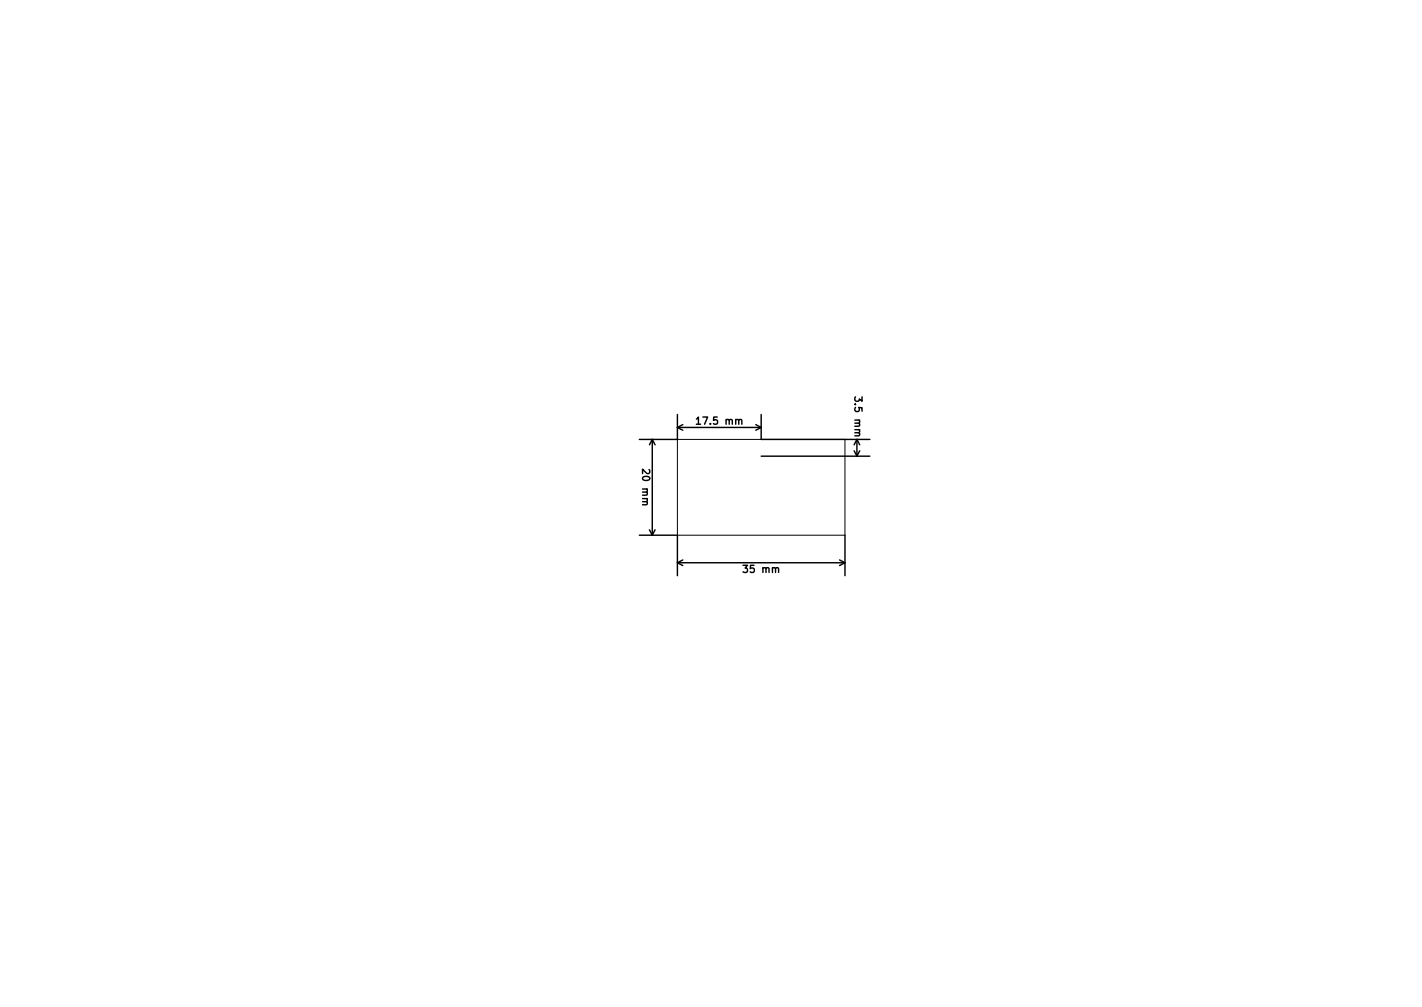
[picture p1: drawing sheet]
<svg xmlns="http://www.w3.org/2000/svg" width="297mm" height="210mm" viewBox="0 0 297 210" stroke-linecap="round" stroke-linejoin="round" font-family="sans-serif">
<defs><g id="words">
<g font-size="2.1">
<text x="178.5" y="83.4" transform="rotate(90 178.5 83.4)">3.5 mm</text>
<text x="146.1" y="88.6">17.5 mm</text>
<text x="134.2" y="98.4" transform="rotate(90 134.2 98.4)">20 mm</text>
<text x="155.7" y="119.6">35 mm</text>
</g>
</g></defs>
<g fill="none" stroke="#000" stroke-width=".3">
<path d="M136.2 91.7v20M136.2 91.7l-.5 1.2M136.2 91.7l.6 1.2M141.5 86.5v5.2h-8M141.5 89.2h17.5M141.5 89.2l1.1 .6M142.6 88.7l-1.1 .5M145.5 87.5l.4-.4v1.5M145.5 88.6h.8M157.9 88.7l1.1 .5M159 86.5v5.2h22.7M159 95.2h22.7"/>
<path d="M159 89.2l-1.1 .6M178.4 94.1l.6 1.1M179 91.7v3.5M179 91.7l-.6 1.2M179 91.7l.6 1.2M179.6 94.1l-.6 1.1M133.5 111.7h8v8.5M135.7 110.6l.5 1.1M136.8 110.6l-.6 1.1M141.5 117.5h35M141.5 117.5l1.1 .6M142.6 116.9l-1.1 .6"/>
<path d="M175.4 116.9l1.1 .6M176.5 111.7v8.5M176.5 117.5l-1.1 .6"/>
</g>
<path d="M141.5 91.7h35v20h-35z" fill="none" stroke="#000" stroke-width=".21"/>
<use href="#words"/>
</svg>
